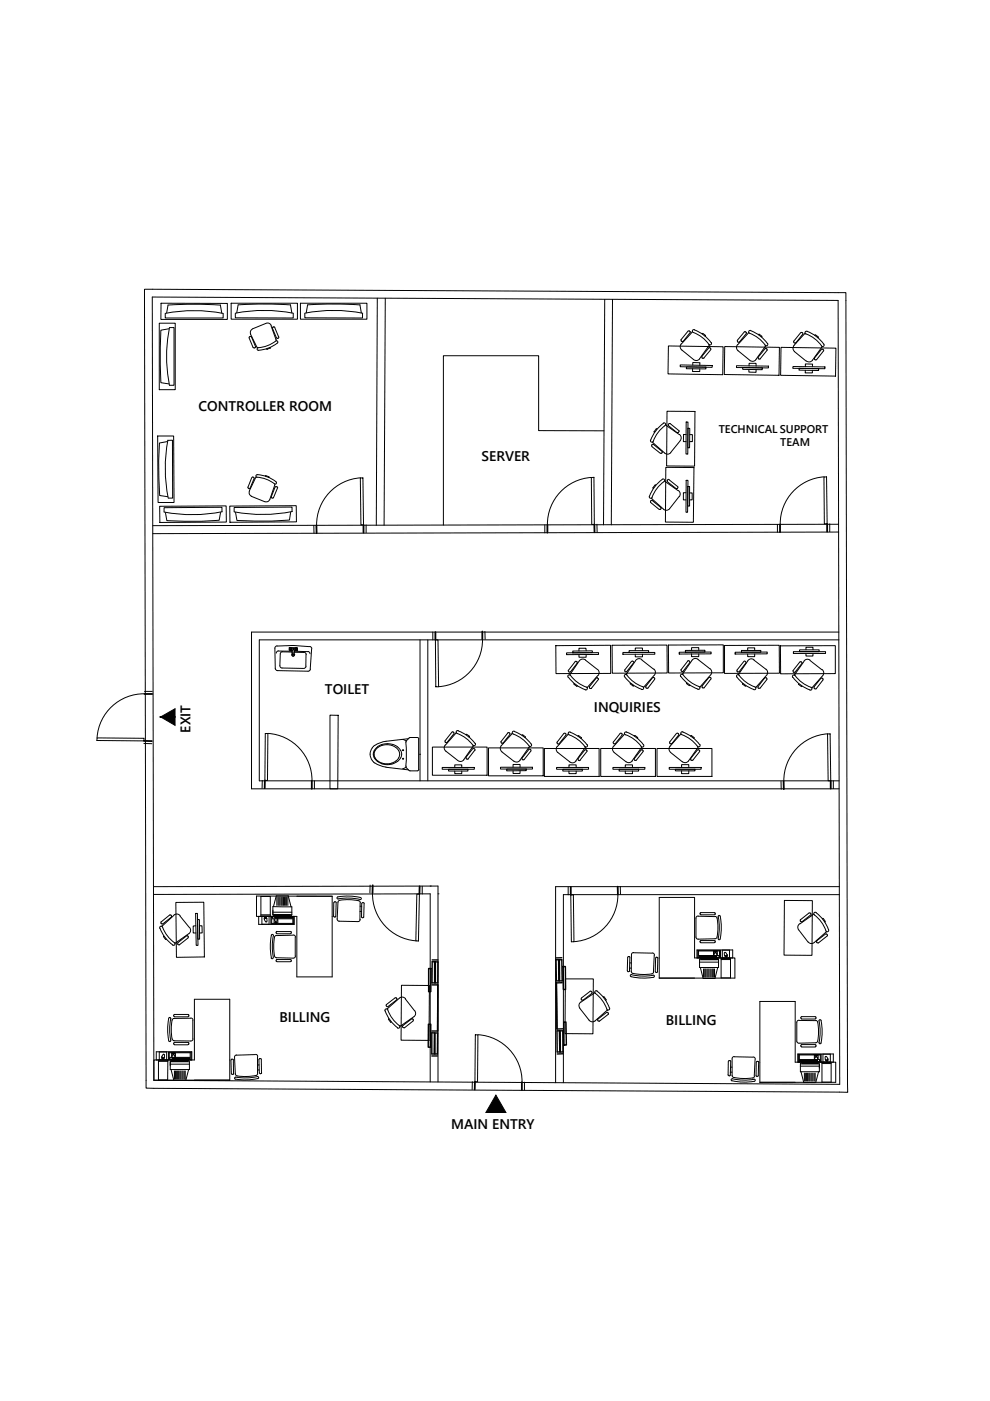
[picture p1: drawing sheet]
<svg xmlns="http://www.w3.org/2000/svg" width="210mm" height="297mm" viewBox="0 0 210 297" stroke-linecap="round" stroke-linejoin="round" font-family="sans-serif">
<defs><g id="words">
<g font-size="3">
<text x="42.1" y="87.1">CONTROLLER ROOM</text>
<text x="102.1" y="97.8">SERVER</text>
<text x="68.9" y="147.1">TOILET</text>
<text x="40.4" y="155.3" transform="rotate(-90 40.4 155.3)">EXIT</text>
<text x="125.9" y="150.9">INQUIRIES</text>
<text x="59.3" y="216.6">BILLING</text>
<text x="141.2" y="217.4">BILLING</text>
<text x="95.7" y="239.5">MAIN ENTRY</text>
</g>
<g font-size="2.4">
<text x="152.4" y="91.8">TECHNICAL SUPPORT</text>
<text x="165.4" y="94.6">TEAM</text>
</g>
</g></defs>
<!-- layer: 0 -->
<g fill="none" stroke="#000" stroke-width=".21">
<path d="M30.6 61.3l148.8 .7 .3 169.6-148.7-.9zM32.3 63l145.4 .7 .3 166.2-145.4-.8zM80 63.2l-.2 48.2M81.7 63.2l-.3 48.2M128.2 63.5l-.2 47.8M129.9 63.5l-.3 47.8M66.5 111.4l.1 1.7M77.6 111.3v1.6M115.5 111.3v1.7M126.6 111.2v1.6M164.8 111.2v1.6M175.9 111.1v1.6"/>
<path d="M177.8 111.2l-145.4 .2M177.8 112.8l-145.4 .3M89.1 135.7v29.9M90.7 135.7v29.9M91.8 134v1.7M102.8 133.9l.1 1.6M177.9 134h-124.6v33.2h124.6M177.9 135.7h-122.9v29.9h122.9M30.5 157.6l1.7 .1M30.6 146.6h1.7M70 151.6h1.7l-.1 15.6h-1.6zM55.6 165.5v1.6"/>
<path d="M66.7 165.6v1.6M165.6 165.7v1.6M176.7 165.6v1.6M32.5 188l60.4-.1v41.5M32.5 189.6l58.7-.1v39.9M78.5 187.6l-.1 1.7M89.5 187.9v1.7M91.2 187.9h.1M92.9 189.5h.1M120.5 188.1v1.6M131.5 187.9l.1 1.7M178 188h-60.2v41.6"/>
<path d="M178 189.7h-58.5v39.9M100.1 229.3v1.7M111.2 229.4v1.7"/>
</g>
<!-- layer: WALL_04C -->
<g fill="none" stroke="#000" stroke-width=".38">
<path d="M67.1 111.4v1.7M77.1 111.3v1.6M116.1 111.3v1.6M126 111.2l.1 1.6M165.4 111.2v1.6M175.4 111.1v1.6M92.3 134v1.7M102.3 133.9v1.6M30.5 157.1h1.7M30.6 147.1h1.7M56.2 165.5l-.1 1.6M66.1 165.6v1.6"/>
<path d="M166.1 165.7l.1 1.6M176.1 165.6v1.6M79 187.7v1.6M89 187.9l-.1 1.7M121 188.1v1.6M131 188v1.6M100.7 229.3v1.7M110.6 229.4v1.7"/>
</g>
<!-- layer: DOOR_005 -->
<path d="M76.4 101.3a10 10 0 0 0-9.3 10.1M125.4 101.2a10 10 0 0 0-9.3 10.1M174.7 101.1a10 10 0 0 0-9.3 10.1M102.3 135.5a10 10 0 0 1-9.3 10.1M30.6 147.1a10 10 0 0 0-10 9.3M56.8 155.5a10 10 0 0 1 9.4 10.1M175.5 155.6a10 10 0 0 0-9.3 10M79 189.3a10 10 0 0 0 9.2 10.2M131 189.6a10 10 0 0 1-9.3 10.1M101.4 219.4a10 10 0 0 1 9.3 10" fill="none" stroke="#000" stroke-width=".21"/>
<!-- layer: DOOR_02 -->
<path d="M76.4 101.3h.5l.2 10h-.6zM125.4 101.2h.5l.1 10h-.5zM174.7 101.1h.5l.2 10h-.6zM92.3 135.7h.6l.1 9.9h-.6zM20.6 156.4l10 .1-.1 .6-9.9-.1zM56.2 155.5h.6l-.1 10h-.5zM175.5 155.6h.5l.1 10h-.5zM88.4 189.6h.5l-.2 9.9h-.5zM121 189.7h.6l.1 10h-.6zM100.8 219.4h.5l-.1 9.9h-.5z" fill="none" stroke="#000" stroke-width=".21"/>
<!-- layer: window -->
<g fill="none" stroke="#000" stroke-width=".3">
<path d="M90.8 217.2h.5v4.8h-.5zM90.9 205.3h.5l-.1 5h-.4zM91.6 219h1.2l-.1 4.5h-1.1zM91.6 208.8h1.2v9.8h-1.2M91.6 203.9h1.3l-.1 4.5h-1.2zM91.6 203.5h1.3M92.1 219v4.5M92.1 203.9v4.5M92.2 219v4.5M92.3 203.9v4.5M117.9 203.5h1.2l.1 4.5h-1.2zM118.1 218.6h1.2l.1 4.4h-1.3z"/>
<path d="M118.4 203.5l.1 4.5M118.6 203.5v4.5M118.6 218.6l.1 4.4M118.8 218.6v4.4M119.1 203.1h-1.2M119.2 208.4h-1.2l.1 9.8 1.2-.1M119.4 204.9h.5v4.9h-.4zM119.5 216.7h.5l.1 4.9h-.5zM91.6 223.9h1.1M119.4 223.4l-1.3 .1"/>
</g>
<!-- layer: fixture -->
<g fill="none" stroke="#000" stroke-width=".21">
<path d="M33.8 68.5h3.4v14.1h-3.4zM34.1 64.3h14.1v3.4h-14.1zM35.1 66.4a31.1 31.1 0 0 1 12.2 .1v.9h-12.3v-1M35.8 69.7l-1.7 .3-.1 3.7 .1 7.4 1.7 .3M35.9 69.5h1v12.2h-1a30.7 30.7 0 0 1 0-12.2zM46.7 64.7l.3 1.7M46.8 64.7l-5.1-.2-6.1 .2-.3 1.6M49 64.3h14.1v3.4h-14.1zM49.9 66.4v1h12.3v-1M49.9 66.4a32 32 0 0 1 12.3 0M52.8 71.7l.9 2M53.1 71.4l-.3 .2"/>
<path d="M53.1 71.3l.3 .1M53.1 70.9l1.4 2.8M53.3 71.4l.9 2.1M53.6 69.7l-.5 .5 .1 .7M53.7 73.7h.3M54.2 73.5l-.1 .2M54.6 73.6v.2M54.8 74.3a7 7 0 0 0 4.1-1.7v-.2l-.3-.1a7.9 7.9 0 0 1-4 1.5l-.1 .2 .3 .3M56.4 68.6l-2.8 1.1M56.4 68.5l.7 .1 .4 .4M57.3 73.7h.1M57.3 73.8l-.6 .3-.2-.2"/>
<path d="M57.5 69.1l1 2.9M57.8 69.6l.8 2.1M57.9 69.3l-.1 .3M58 69.3l.3 .1M58 69.3l-.1 .1M58.2 69.4l.9 2-.1 .3M58.5 72l.1 .2M58.6 71.6l.4 .1M61.6 64.6l.3 1.7M61.6 64.6l-5-.1-6.1 .1-.3 1.7M63.7 64.3h14.1v3.4h-14.1zM64.6 66.4v1h12.3v-1"/>
<path d="M64.7 66.4a32 32 0 0 1 12.2 0M65.2 64.6l-.3 1.7M65.2 64.6l6.1-.1 5 .1M76.3 64.6l.3 1.7M141.7 73.3l11.6 .2-.1 5.9-11.6-.1zM144.2 77.4l6.8 .1v.4l-6.8-.1zM144.4 72l.2 .4M144.5 72.9l-.3 .4 .2 .7 2.6 2.2 .7 .2 .7-.3M145.5 77.8h4.2v.4h-4.2zM145.9 70.2l-1.5 1.8M146.2 70.2l.1 .3M146.2 70.2h-.3"/>
<path d="M146.3 70.6l-1.4 1.7-.3 .1M146.8 70.3l-2.3 2.6M146.8 78.2v.6h1.6v-.6M146.9 77.4v-.5h1.5v.6M147.2 69.9l1.8 1 1 .8 .8 1M147.3 69.9a.32 .32 0 0 0-.5 .2 .32 .32 0 0 0 .2 .4l2.1 1.2 1.2 1.3M148.8 75.9l.2 .1M148.8 75.6l.1 .2M148.9 70.7v.1M149 70.7h-.1M149 70.7l.6 .5M149.3 75.9h-.3"/>
<path d="M149.5 71.2v.1M150.3 73.3l-2 2.8M150.4 73.1l-.1 .3M150.5 73.8l.2 .3M150.5 73.7l-.2 .1-1.5 1.8M150.7 74.2l-1.5 1.7M150.8 72.6a.32 .32 0 0 1-.1 .5 .32 .32 0 0 1-.4-.1M153.7 73.5l11.6 .1-.1 6-11.6-.2zM156.2 77.5l6.7 .1v.4l-6.7-.1zM156.4 72.5h.1M156.4 72.1v.3M156.4 73.1l-.2 .4 .1 .7 2.7 2.2 .7 .2 .6-.4"/>
<path d="M156.8 72.5h-.3M157.5 77.9l4.1 .1v.4l-4.1-.1zM158.2 70.5l-.4-.1-1.5 1.8M158.2 70.4v.3l-1.5 1.8M158.7 70.6l-2.3 2.5M158.8 70.5l-.2 .1M158.8 78.3v.6h1.5v-.6M158.8 77.6v-.6h1.5v.6M159.2 70.1l1.7 .9 1 .9 .8 1M159.2 70.1a.32 .32 0 0 0-.4 .1 .32 .32 0 0 0 .1 .5l2.1 1.2 1.3 1.3M160.8 76l.1 .1M160.8 75.7v.3"/>
<path d="M160.8 71l.1-.1 .3 .1 .3 .3-.1 .1M161.2 76.1h-.3M162.2 73.5l-1.9 2.7M162.4 73.3l-.2 .2M162.6 74l-.4-.1-1.5 1.9M162.6 74v.3l-1.5 1.8M162.7 72.8a.32 .32 0 0 1 0 .4 .32 .32 0 0 1-.5 0M165.6 73.6l11.6 .2v5.9l-11.7-.1zM168.1 77.7l6.8 .1v.4l-6.8-.1zM168.3 72.6l.4 .1M168.3 72.3v.3M169.4 78.1l4.2 .1v.4l-4.2-.1z"/>
<path d="M169.7 70.6l-1.4 1.7M169.8 70.5l.4 .1M170.2 70.9l-1.5 1.8M170.2 70.6v.3M170.6 70.8l-2.2 2.4-.3 .7 .4 .6 2.4 2.1M170.7 70.7l-.1 .1M170.8 77.8v-.6h1.5l-.1 .6M170.8 78.5l-.1 .6h1.5v-.6M171.1 70.2l1.7 .9 1 .9 .9 1M171.1 70.3a.3 .3 0 0 0-.4 .1 .3 .3 0 0 0 .2 .4 7.2 7.2 0 0 1 3.4 2.6 .32 .32 0 0 0 .4 0 .32 .32 0 0 0 0-.4M172.3 76.4l-.6 .3-.7-.2M172.7 76.2l.1 .1"/>
<path d="M172.7 75.9v.3M172.8 71.1h-.1M172.9 71h-.1M172.9 71l.6 .5-.1 .1M173.1 76.2l-.2 .1M174.1 74.1l-1.4 1.8M174.2 74.1l.4 .1M174.3 73.4l-2.1 3M174.6 74.5l-1.5 1.8M174.6 74.2v.2M33.4 92.4h3.4l.1 14.1h-3.4zM35.5 93.6l-1.7 .3-.2 3.7 .3 7.5 1.6 .2"/>
<path d="M35.6 93.3a31.9 31.9 0 0 0 .1 12.3h.9v-12.3l-1 .1M128 91.3h-13.8v-15.9h-20.2v35.9M138.2 94.4v.2M138.2 94.7l1.9 1.4h.2M138.2 94.3v.1M138.3 94.2h.2l1.9 1.5-.1 .4M138.3 93.7l2.6 2.3M138.7 91.5l.1 .2M139.1 90.9l.2 .1M139.1 91l-.4 .5M140.6 89.7a.32 .32 0 0 1 .5 .1 .32 .32 0 0 1-.1 .4M140.7 89.7l-1.5 1.4-.7 1.1-.5 1.1"/>
<path d="M141 90.2a7.5 7.5 0 0 0-2.6 3.5 .32 .32 0 0 1-.4 0 .32 .32 0 0 1-.1-.4M141.1 90.1l3.1 2.2 .2 .7-.2 .4M141.2 99.1h5.9l-.1 11.6h-5.9zM141.4 87.2h5.9v11.6h-6zM141.7 90v.2l1.8 1.5M141.8 89.9l-.1 .1M141.8 89.8h.3l1.8 1.5M142.2 96l-.6 .3-.7-.2M143.8 91.7h-.2M143.9 91.6l-.1 .1M143.9 91.3l.1 .2M144.2 93.5l-2 2.5"/>
<path d="M145.5 92.1h-.6v1.5h.6M145.5 89.5h.4l-.1 6.8h-.4zM145.9 90.8h.3v4.1h-.4zM146.2 92.1h.6v1.5h-.6M33.9 107.3h14l.1 3.4-14.1 .1zM34.8 108.6a32.8 32.8 0 0 0 12.3-.1v-.9h-12.3v1M46.8 108.7l-.3 1.6-3.7 .2-7.4-.1-.3-1.7M48.7 107.3l14.1-.1 .1 3.4-14.1 .1zM52.6 103.3l.1 .2M52.9 104.1v.6l.4 .5M53.1 103.5h-.5M53.3 105.2l2.8 1.2"/>
<path d="M53.4 101.3l-.8 2M53.6 101.2h.1M53.7 101.1l-.3 .1M53.8 101.2l.1 .3M53.9 101.5l-.9 2M54.2 101.2l-1.3 2.9M54.3 101.1v.2M54.5 100.6a6.7 6.7 0 0 1 4.1 1.7v.2l-.4 .1M54.6 100.7l-.3 .1v.2a9.4 9.4 0 0 1 3.9 1.6M56.4 100.9l.6 .2M56.4 100.9l-.2 .1M57 101.1v.1"/>
<path d="M57.2 105.9l-.4 .4-.7 .1M57.6 105.6h.1M58 105.5l-.2 .1M58.3 102.6l-1.1 3.3M58.3 103.3l-.8 2 .1 .3M58.6 103.2h.1M58.6 103.2l-.3 .1M58.8 103.2l.1 .3-.9 2M61.6 108.6l-.2 1.7-3.8 .2-7.4-.2-.3-1.6M61.9 108.5v-1l-12.3 .1v.9M61.9 108.4a32 32 0 0 1-12.2 .1M137.9 106.3l.4-.2 1.8 1.5"/>
<path d="M137.9 106.3l.1 .2 1.8 1.5M138.1 105.6l.1 .1M138.2 105.7l2.5 2.2M138.3 105.4a7.5 7.5 0 0 1 2.6-3.4 .32 .32 0 0 0-.1-.4 .32 .32 0 0 0-.4 0 6.9 6.9 0 0 0-2.7 3.9 .32 .32 0 0 0 .6-.1M138.5 103.5v.1M139 102.9h-.1l-.4 .6M140.1 107.6l.1 .2M140.2 107.9l-.4 .1M140.9 102l.2 .1M141.1 102.1l2.7 1.9M141.5 101.8v.3M141.5 102.1l1.8 1.5"/>
<path d="M141.5 101.8v.1M141.8 101.7l1.9 1.5M141.9 101.7h-.3M142 107.8l-.7 .4-.6-.2M143.6 103.5l-.2 .1M143.7 103.2v.2M143.7 103.4l-.1 .2M143.8 104l.4 .6-.2 .7M144 105.3l-2 2.6M145.4 104.5h-.5v1.5h.5M145.5 101.8h.4l-.1 6.8h-.4zM145.8 103.2h.4v4.1h-.4z"/>
<path d="M146.2 104.5h.6v1.5h-.6M58.7 137l3.5-.2 3.4 .3M58.7 136.9l-.2 .1-.2 .4 .1 4.3M59.1 138l-.3 .1-.2 .4M59.1 138l2.8 .1M61.3 137.7v.2h.4M61.3 137.3l1.7 .1v.1M61.4 137.4v.3M61.4 137.4l-.1 .1M61.4 137.8l-.1 .1M61.5 137.4h.2M61.5 137.8h1.1"/>
<path d="M61.8 137.4h.8M61.8 137.8l.2 .2-.3-.2M61.8 137.5v.2M61.9 138l.1 .8-.1-.6M62 138.2h-2.1l-.4 .2-.2 2.7M62 138.7l-.1 .2 .2 .2 .2-.1v-.3M62 138.6l-.1 .3 .2 .2 .3-.1-.1-.4M62 138.8h.3M62.3 138.8h.1M62.3 138.3h2.1M62.4 138.2l-.1 .6M62.4 138.1l2.9 .1"/>
<path d="M62.6 137.5v.2M62.6 137.9l-.2 .1-.1 .8M62.6 137.8l-.2 .2M62.6 137.9h.4M62.7 137.4h.2M62.7 137.8h.3M62.9 137.4l.1 .1M63 137.5v.2M64.4 138.3l.5 .2v.3M64.9 138.8l-.1 2.5M65.3 138.1l.4 .3v.2M65.7 137.1h.2l.2 .5"/>
<path d="M66.1 137.6l-.3 4.3M117.8 136.9l11.6-.1 .1 6h-11.6zM120.1 138.4h6.8v.4h-6.8zM121.4 138h4.2v.4h-4.2zM122.8 138.8v.5h1.5v-.5M124.1 139.9l2.5 2M124.1 139.9l-.7-.2-.6 .4M124.3 138l-.1-.6h-1.4v.6M129.8 136.8h11.6l.1 5.9h-11.7zM132.1 138.3h6.7v.4h-6.7zM133.4 138h4.1v.3h-4.1zM134.7 138.7v.6h1.5v-.6"/>
<path d="M134.7 138v-.6h1.5v.6M136 139.9l2.6 2M136.1 139.8l-.5-.1-.7 .2-2.2 3.1M141.7 136.8l11.7-.1v5.9l-11.6 .1zM144 138.3l6.8-.1v.4l-6.8 .1zM145.3 137.9h4.2v.3l-4.2 .1zM146.6 138.6v.6h1.6v-.6M148 139.8l2.7 2.2 .2 .4-.2 .7M148 139.8l-.7-.2-.6 .4M148.2 137.9v-.6h-1.6v.6M153.6 136.8h11.6l.1 5.9-11.7 .1zM155.9 138.3l6.8-.1v.4l-6.8 .1z"/>
<path d="M157.2 137.9h4.1v.4h-4.1zM158.5 138.7v.5h1.5v-.5M158.5 137.9v-.5h1.5v.5M159.8 139.9l2.6 2M159.9 139.9l-.5-.2-.7 .2-2.1 3.2M165.5 136.9h11.6v5.9l-11.6 .1zM168.2 138.2h6.8v.3h-6.8zM169.5 137.8h4.2v.4h-4.2zM170.9 138.5v.6h1.5v-.6M170.9 137.8v-.6h1.5v.6M171.8 140l-.7-.2-.6 .4M58.4 141.7l.2 .4 .2 .1 6.5 .1h.3l.2-.4"/>
<path d="M59.3 141.1l.2 .4 .3 .1 4.5 .1M64.9 141.2l-.3 .5h-.2M79 158.5a2.37 2.37 0 0 0 1.4 3.7l1.4 .4M79.4 158l-.5 .5M80.1 158.5a1.69 1.69 0 0 0 0 2.8M80.9 157.9a3.4 3.4 0 0 1 4 1.2M81 157.9a2 2 0 0 0-1.7 1.3 2 2 0 0 0 .5 2.1l1.2 .6M83.1 158.1l.8 .4M83.1 158.1a3.4 3.4 0 0 0-3 .4M84 158.5a1.69 1.69 0 0 1 0 2.8M85 159.1l.2 .8-.2 .8M85.4 156.8l.7 .3"/>
<path d="M86 157.4l.2 2.1-.2 2.9M86.2 157.1l-.1 .3M86.6 156.6l-5.3 .7-1.8 .7M86.9 156.4h1.6l.3 .3v6.4M87 156.4l-.9 .7M89 159.9h.1M91.7 158.4h11.6v6h-11.6zM94.4 157.1l.1 .4M94.4 157.9l-.2 .7 .3 .7M94.5 159.2l2.8 2.2h.7l.4-.3M94.8 157.4h-.3M95.8 155.3l-1.5 1.8"/>
<path d="M96 155.2l.2 .1M96.1 155.2h-.3M96.2 155.6l-1.4 1.8M96.2 155.3l.1 .3M96.8 155.3l-2.4 2.7M96.9 155.5l2.1 1.2 1.3 1.3M97.1 154.9l1.8 .9 1 .9 .8 .9M97.2 154.9a.32 .32 0 0 0-.5 .2 .32 .32 0 0 0 .2 .4M98.9 155.7l-.1 .1M98.9 155.7l.6 .4M99.5 156.2l-.1 .1M99.5 156.1v.1"/>
<path d="M100.2 158.3l-1.9 2.8M100.2 158.7l-1.4 1.9M100.4 158.1l-.1 .2M100.5 158.7l.1 .1M100.5 158.7h-.2M100.7 159.1l-1.5 1.8M100.7 158.8v.3M100.8 157.6a.32 .32 0 0 1-.1 .4 .32 .32 0 0 1-.5 0M103.6 158.6h11.6v5.9h-11.6zM106.3 157.5l.1 .1M106.3 158.1l-.2 .4 .1 .7 2.8 2.2M107.7 155.4l-1.5 1.8 .1 .3"/>
<path d="M107.9 155.3l.2 .2M107.9 155.3l-.2 .1M108.1 155.4v.3M108.1 155.7l-1.4 1.8-.3 .1M108.5 155.6l-2.2 2.5M108.6 155.5l-.1 .1M109 155.1l1.8 .9 1 .8 .8 1M109.1 155a.32 .32 0 0 0-.5 .2 .32 .32 0 0 0 .2 .4 7.4 7.4 0 0 1 3.5 2.6 .32 .32 0 0 0 .4-.1 .32 .32 0 0 0-.1-.3M110.7 155.9l.1-.1 .6 .4M111.4 156.4h-.1M111.4 156.3h.1M112.1 158.5l-1.9 2.7"/>
<path d="M112.3 158.2l-.1 .3M115.4 158.7h11.6v5.9h-11.6zM118.1 157.3l.1 .3M118.1 157.6l.2 .1M118.2 158.2l-.3 .5 .2 .7 2.7 2.1M118.6 157.7h-.3M119.5 155.5l-1.4 1.9M119.8 155.5l.2 .4M119.8 155.5h-.2M120 155.9l-1.5 1.8M120.4 155.8l-2.2 2.5M120.5 143.6a.32 .32 0 0 1 0-.5 .32 .32 0 0 1 .5 .1 7.6 7.6 0 0 0 3.5 2.6 .32 .32 0 0 1 0 .4 .32 .32 0 0 1-.4 .1"/>
<path d="M120.5 143.5l1.3 1.5 1.1 .7 1.2 .5M120.5 142.1l.2 .4M120.5 155.6l-.1 .1M120.9 155.2l1.7 .9 1 .9 .9 .9M120.9 155.2a.32 .32 0 0 0-.4 .2 .32 .32 0 0 0 .2 .4l2.1 1.2 1.2 1.3M120.9 142.9l-.1 .2M120.9 142.4l-.2 .1M121.7 145.1l.7 .4M121.7 144.9v.1M122.2 140.2l.1 .2M122.2 140.2l-.3 .1-1.4 1.8M122.3 140.3l.1 .3"/>
<path d="M122.4 140.6l-1.5 1.9M122.4 145.4l-.1 .1M122.6 156l-.1 .1M122.6 156l.7 .4M122.8 140.2l-1.9 2.7M123.3 156.5l-.1 .1M123.3 156.4v.1M124 158.6l-1.9 2.8M124 159l-1.5 1.9M124 159l.4 .1M124.2 158.4l-.2 .2M124.4 159.4l-1.4 1.8"/>
<path d="M124.4 159.1v.2M124.5 157.9a.32 .32 0 0 1-.1 .4 .32 .32 0 0 1-.4 0M124.6 145.7l-.1 .1M125 145.6v.3M125 145.9h.4M126.4 143.8l-1.4 1.8M126.6 143.7l.2 .1M126.7 141.9l.3 .6-.2 .7M126.7 143.7h-.3M126.7 143.2l-2.2 2.5M126.8 143.8l.1 .3-1.5 1.9M127.4 158.7h11.6v5.9h-11.6z"/>
<path d="M130.1 157.6l.1 .1M130.1 158.2l-.2 .7 .3 .6M130.2 159.5l2.8 2.1h.7l.4-.3M130.5 157.6l-.3 .1M131.9 155.6l-.3-.2-.1 .1-1.5 1.8 .1 .3M131.9 155.6v.2l-1.4 1.9M132.3 155.8l-2.2 2.4M132.4 155.6l-.1 .1M132.4 143.5l1.4 1.4 1.1 .7 1.2 .6M132.5 142.4h.1M132.8 155.2a6.5 6.5 0 0 1 3.7 3 .32 .32 0 0 1-.6 .1M132.9 155.2a.3 .3 0 0 0-.5 .2 .3 .3 0 0 0 .2 .4l2.1 1.1 1.2 1.4"/>
<path d="M132.9 143.1a7.6 7.6 0 0 0 3.5 2.6 .32 .32 0 0 1 0 .4 .32 .32 0 0 1-.4 .1M132.9 142.4h-.3M132.9 143.1a.32 .32 0 0 0-.4 0 .32 .32 0 0 0-.1 .4M133.7 144.9l.5 .5M133.9 140.2l-1.4 1.8v.3M134.2 140.2l.1 .1M134.2 140.2h-.3M134.3 145.4h-.1M134.3 140.6l-1.4 1.8M134.3 140.3l.1 .2M134.4 145.4h-.1M134.5 156v.1"/>
<path d="M134.5 156l.7 .4M135.2 156.4v.1M135.2 156.5h-.1M135.9 158.6l-1.9 2.7M136.1 158.4l-.1 .2M136.3 159.1l-.4-.1-1.4 1.9M136.3 159.1v.2M136.3 159.4l-1.4 1.8M136.5 145.6l-.1 .2M136.9 145.5l.1 .3M136.9 145.8l.5 .1M138.3 143.7l-1.4 1.8"/>
<path d="M138.6 141.8l.4 .7-.1 .4-2.4 2.8M138.6 143.7l.2 .1M138.6 143.7h-.2M138.8 143.7v.3M138.8 144l-1.4 1.9M139.3 158.7h11.6v5.9h-11.6zM142 157.3l1.5-1.8 .3 .1 .1 .2-1.5 1.9M142 157.3v.3M142 157.6l.1 .1M142.1 158.2l-.3 .7 .4 .6M142.4 157.6l-.2 .1M144.3 155.7l-2.2 2.5"/>
<path d="M144.4 143.4l1.3 1.4 1.1 .8 1.2 .5M144.4 155.6l-.1 .1M144.4 142l.1 .2M144.4 142.3l.2 .1M144.5 155.8l2.1 1.1 1.3 1.4M144.7 155.2l1.8 .9 1 .8 .9 1M144.8 155.2a.32 .32 0 0 0-.4 .1 .32 .32 0 0 0 .2 .5M144.8 142.7l-.1 .3M144.8 143.1a7.6 7.6 0 0 0 3.5 2.5 .32 .32 0 0 1 0 .4 .32 .32 0 0 1-.3 .1M144.8 143.1a.32 .32 0 0 0-.4-.1 .32 .32 0 0 0-.1 .5M144.9 142.3l-.3 .1M145.6 144.9h.1"/>
<path d="M145.6 145l.6 .4M146.2 140.2l-.4-.1-1.4 1.9M146.2 140.2v.3M146.2 145.3h-.1M146.2 140.5l-1.4 1.9M146.3 145.3l-.1 .1M146.5 156l-.1 .1M146.6 155.9l.6 .5-.1 .1M146.6 156h-.1M146.7 140l-1.9 2.8M147.9 159l-1.5 1.9M147.9 159l.4 .1"/>
<path d="M148 158.4l-2 2.9-.6 .4-.7-.2-2.5-2M148.3 159.1v.2M148.3 159.4l-1.4 1.8M148.4 157.8a.32 .32 0 0 1-.1 .5 .32 .32 0 0 1-.4-.1M148.9 145.5l.1 .4M150.3 143.7l-1.5 1.8M150.3 143.7h.4v.3M150.7 143.1l-2.3 2.6M150.7 144l-1.4 1.8h-.3M156.2 143.5l1.4 1.4 1.1 .8 1.1 .5M156.3 142.4l.1 .1M156.7 143.2l1.2 1.3 2.1 1.1"/>
<path d="M156.7 143.2a.32 .32 0 0 0-.4-.1 .32 .32 0 0 0-.1 .5M157.5 144.9l-.1 .1 .7 .4M157.7 140.3l-1.4 1.8v.3M158 140.2l.1 .4M158 140.2h-.3M158.1 140.6l-1.4 1.8h-.3M158.1 145.4h.1M160 145.6a.32 .32 0 0 1 .2 .5 .32 .32 0 0 1-.4 .1M160.3 145.7l-.1 .1M160.7 145.9h.5M160.8 145.8l-.1-.2 1.5-1.9 .4 .1v.3l-1.5 1.8M162.4 141.9l.4 .6-.3 .7"/>
<path d="M162.5 143.2l-2.2 2.5M168.1 143.6l1.4 1.4 1 .7 1.2 .6M168.2 142.2v.2M168.2 142.5l.1 .1M168.5 142.9l-.1 .3M168.6 143.2a7.6 7.6 0 0 0 3.5 2.6 .32 .32 0 0 1 0 .4 .32 .32 0 0 1-.4 .1M168.6 143.3a.32 .32 0 0 0-.5-.1 .32 .32 0 0 0 0 .4M168.6 142.5h-.3M169.3 145.1l.6 .4h.1M169.6 140.4l-1.5 1.8M169.8 140.3l.2 .1M169.9 140.3l-.3 .1"/>
<path d="M170 145.5l-.1 .1M170 140.7l-1.4 1.8M170 140.4v.3M170.5 140.2l-1.9 2.7M171.7 140l2.6 2M172.6 145.6l.1 .4M174 143.8l-1.4 1.9M174.1 143.8l.3 .1M174.3 142l.3 .6-.2 .7M174.4 143.3l-2.3 2.6M174.5 143.9v.2M174.5 144.2l-1.5 1.8h-.2"/>
<path d="M80.1 161.4a3.4 3.4 0 0 0 3 .4M80.9 161.9a4.1 4.1 0 0 0 2.4 0M81.8 162.7l4.8 .5M83.9 161.4l-.8 .4M84.9 160.7a2.63 2.63 0 0 1-1.6 1.2M86.1 162.6l-.7 .4M86.1 162.4l.1 .3M86.1 162.8l.6 .6M86.7 163.3l.3 .1M88.8 163.1l-.3 .3h-1.6M93.8 162.7h6.8v.4h-6.8zM95.1 163.1h4.1v.4h-4.1z"/>
<path d="M96.4 162.7v-.5h1.5v.5M96.4 163.5v.5h1.5v-.5M98.8 160.5l.1 .3M98.8 160.9h.2M99.3 160.9h-.3M106.1 162.7h6.8v.4h-6.8zM107.4 163.1h4.2v.3h-4.2zM108.8 162.7v-.6h1.5v.6M110.3 163.4v.6h-1.5v-.6M110.3 161.2l-.6 .4-.7-.2M111.1 161h-.4v-.3l1.4-1.8h.3l.2 .3-1.5 1.9M118 162.7h6.8v.4h-6.8z"/>
<path d="M119.3 163.1h4.2v.4h-4.2zM120.6 162.7v-.5h1.6v.5M120.6 163.5v.5h1.6v-.5M122.1 161.4l-.6 .3-.7-.2M122.6 160.8v.3M122.6 161.1l.1 .1M123 161.2h-.3M129.9 162.7h6.8v.4h-6.8zM131.3 163.1h4.1v.4h-4.1zM132.6 162.7v-.5h1.5v.5M132.6 163.5v.5h1.5v-.5M134.5 160.8v.3"/>
<path d="M134.5 161.1l.1 .1M134.9 161.2h-.3M141.9 162.7h6.8v.4h-6.8zM143.2 163.1h4.1v.3h-4.1zM144.5 162.7v-.6h1.5v.6M144.5 163.4v.6h1.5v-.6M146.5 160.8v.3M146.5 161.1l.1 .1M146.9 161.2h-.3M33.9 196.8l.9 1.7 .8 1 1 .9M34.1 195.7l.4 .2M34.2 195.4l-.1 .3"/>
<path d="M34.4 196.3l-.1 .1M34.5 196.6l.8 1.6 1.7 1.7M34.5 196.6a.32 .32 0 0 0-.5-.2 .32 .32 0 0 0-.1 .4M34.7 198.6l.5 .6M34.7 198.5v.1M36.2 194l.1 .4M36.3 194h-.3l-1.9 1.5M36.3 194.5l-1.8 1.4M36.9 194.1l-2.5 2.2M36.9 194l.6-.2 .7 .3M37 199.8a.32 .32 0 0 1 .1 .5 .32 .32 0 0 1-.5 .1M37.3 191.3h5.9l.1 11.6-5.9 .1z"/>
<path d="M37.3 199.9l-.2 .1M37.7 199.9v.3M38.1 194.2l2.1 2.5M39.5 198.4l-1.8 1.5M39.6 198.4h.2M39.8 198.4l.1 .4M39.9 198.9l-1.8 1.4h-.3M40 198l-2.7 1.9M40.2 196.7l.2 .7-.4 .6M41.5 193.7h.4l.1 6.7h-.4zM41.5 196.3h-.5v1.5h.6M41.9 195h.4v4.1h-.4z"/>
<path d="M42.3 196.3h.5l.1 1.5h-.6M54.4 190h16v17.1h-7.5v-12.8h-8.5zM54.8 194.3h7.6v1.7h-7.6zM55.3 190.1h2v4.1h-2zM55.3 194h2M55.5 194.3v1.6h1.6v-1.6M56.2 194.5v.2v-.2M56.5 194.7l-.2-.2-.3 .2 .1 .2 .4-.2M56.6 194.8l-.4-.4-.1 .5M56.6 194.8l-.1 .7h-.2l-.3-.6M57.4 194.3v1.6h4.9v-1.6M57.4 194.4h4.9"/>
<path d="M57.5 198.3l.3-.2 .2 .3M57.5 198.3l-.2 2 .2 2.7M57.6 194.8h.5v1h-.5zM57.6 194.5l.2 .2zM57.9 193v1.2h3.9l.1-.3v-1.6l-4-.1v1.7h4M57.9 193.4h4M58 198.4l-.3 1.9 .3 2.7M58 192.2l.6-2.3h2.5l.6 2.4M58.2 194h3.3v.1h-3.3zM58.2 194.8h.6v.5h-.6zM58.2 194.5h.6v.2h-.6zM58.3 195.6h.4v.2h-.4z"/>
<path d="M58.4 195.6v.2M58.4 195.4l.2 .2zM58.5 197.6v.2M58.6 195.6v.2M58.6 197.8l.1 .1M58.6 198.3l-.2 .1a5 5 0 0 0-.3 3.1l.1 1.2M58.7 198h2.9M58.7 197.5h2.9M58.7 190.2v1.8M58.7 197.5l-.1 .1M58.9 194.5h3.1v.2h-3.1zM58.9 194.8h3.2v1h-3.2z"/>
<path d="M59 190.2v1.8M59.2 190.2v1.8M59.4 190.2v1.8M59.6 190.2v1.8M59.8 190.2v1.8M60.1 190.2v1.8M60.3 190.2v1.8M60.6 190.2v1.8M60.8 190.2v1.8M61 190.2v1.8M61.6 197.5l.1 .1M61.7 197.8l-.1 .1"/>
<path d="M61.8 197.6v.2M62.1 198.3l-3.5 .1M62.2 198.2l.3 .2 .1 .3M62.6 198.7v4M62.9 190h7.5M70.7 194.2l.2 .2M70.8 191.4l-.1 2.9M70.9 191.2h.2M70.9 191.2l-.1 .1M71.1 191.2l.2 .2-.1 2.9M71.2 194.3l-.3 .1M71.5 194.8l.2-3.7a5.1 5.1 0 0 1 3.2-.3 1.66 1.66 0 0 1 1.5 .4l-.1 3.8"/>
<path d="M71.5 194.8l.1 .4 .3 .1M76.3 193.2h.4M76.4 194.9l-.2 .4-.3 .1-4-.1M76.4 192.1h.3M76.4 190.3a10.6 10.6 0 0 0-4.9-.1v.4h.2M76.4 190.3l.2 .3-.1 .1a12.6 12.6 0 0 0-4.8-.1M76.7 194.4l.1 .1M76.7 191.5v2.9M76.8 194.6h.1M77 191.4l-.3 .1M77.1 191.4l.1 .1M77.2 191.5l-.1 2.9-.1 .1"/>
<path d="M139.8 190.3h7.5v12.8h8.5v4.3h-16zM147.6 194.7v4M148 194.3h3.8a5 5 0 0 1 .4 3.2 1.72 1.72 0 0 1-.4 1.5l-3.8 .1-.3-.1-.1-.3M148 194.2l-.3 .1-.1 .4M148.4 199.6v.2M148.4 193.8l.2 .1M148.4 199.7l.2 .1M148.6 194h2.9M148.6 199.9h2.9M151.5 193.5h-2.9l-.2 .3M151.5 193.5l.1 .3M151.5 199.4h-2.9l-.2 .2"/>
<path d="M151.5 199.4l.1 .4M151.6 199.7l-.1 .1M151.7 193.8l-.2 .1M152.3 198.9a13 13 0 0 0 0-4.7l.3-.1a10.4 10.4 0 0 1 0 5.1l-.3-.1v-.1M166.3 190.9l5.9 .1v11.6l-6-.1zM169.5 195.9l-.3 .3v.7l2.1 2.8 .4 .3h.5l.4-.2 2.5-2.2M169.7 195.3v.1M169.7 195v.2M169.8 195.4h.2M171.8 193.6l.1 .1M171.8 193.6h-.2l-1.9 1.4M171.9 194l-1.9 1.4"/>
<path d="M171.9 193.7v.3M172.3 194l-2.7 1.9M172.5 193.8l-.2 .1M172.6 194l1.7 1.7 .8 1.6M173 193.5l1.4 1.3 .7 1.1 .6 1.2M173.1 193.5a.32 .32 0 0 0-.5 0 .32 .32 0 0 0 .1 .5M173.1 199.8l.1 .1M173.2 199.5v.2M173.3 199.9h.2M174.4 194.8h.1M174.4 194.7h.1M174.5 194.7l.4 .6"/>
<path d="M174.9 195.3l-.1 .2M175 198.1l-1.8 1.4M175 198l.3 .1M175.3 197.5l-.2 .1M175.3 198.1l.1 .3M175.3 198.5l-1.8 1.4M175.7 197.1a.32 .32 0 0 1-.2 .4 .32 .32 0 0 1-.4-.2M35.9 215.8h.3a14.2 14.2 0 0 0 0 4.9l-.3 .1a10.2 10.2 0 0 1 0-5zM36.5 216.3l-.2 2.3 .2 1.7M36.8 215.3v.1M36.9 215.2l.1-.1h2.9l.1 .1M36.9 215.4l.1 .1"/>
<path d="M36.9 215.9l-.4 .4M37 215.6h2.9M37.7 200.2v.1M40 215.4l-.1 .1M40 215.3v.1M40.4 215.9h-3.5M40.4 215.8l.4 .2 .1 .3M40.9 216.3v4M41.2 211.9h7.5v17.1h-16.1v-4.3h8.6zM57.9 203l-.1 .3-.3-.2M58.2 202.7l.4 .4h3.5M58.5 203.6v.2"/>
<path d="M58.6 203.7l.1 .2M58.7 203.4h2.9l.2 .4M58.7 203.9h2.9M58.7 203.4l-.1 .2M61.7 203.7l-.1 .2M62.6 202.7l-.1 .3-.3 .1M81.6 214.4a.32 .32 0 0 1 .2-.5 .32 .32 0 0 1 .4 .2l1.2 2.1 1.3 1.3M81.7 214.3l.8 1.7 .9 1.1 .9 .8M81.9 213.3l.4 .1M81.9 213v.3M82.2 213.8l-.1 .1M82.5 216v.3l.3 .4 .1-.1"/>
<path d="M83.8 211.6l-1.9 1.4M83.8 211.6h.3M84 211.6l.1 .1M84.1 211.7v.3l-1.9 1.4M84.6 217.4a.32 .32 0 0 1 .1 .5 .32 .32 0 0 1-.4 0M84.7 211.7l-2.5 2.2M84.7 211.6l.7-.2 .6 .3M85 217.5l-.2 .1M85.1 208.9h5.9v11.7l-6-.1zM85.4 217.7l.1 .2M85.5 217.8l.3 .1M85.9 211.8l2 2.5 .2 .7-.4 .6-2.7 1.9"/>
<path d="M87.2 216.1l-1.8 1.4v.2M87.3 216l.3 .2v.2M87.6 216.5l-1.8 1.4M119.9 207.5h5.9l-.1 11.7-5.9-.1zM123.1 212.4l-.3 .4v.7l2.1 2.8M123.2 211.9l.4 .1M123.3 211.6v.3M125.1 210.2l.4 .1M125.1 210.2l-1.8 1.4M125.5 210.6l-1.9 1.5M125.5 210.3v.3M125.9 210.6l-2.8 1.9"/>
<path d="M126.1 210.5l-.2 .1M126.2 210.6a7.6 7.6 0 0 1 2.6 3.5 .32 .32 0 0 0 .3 0 .32 .32 0 0 0 .1-.4M126.5 210.1l1.5 1.4 .7 1.1 .5 1.2M126.6 210.1a.32 .32 0 0 0-.4 .1 .32 .32 0 0 0 0 .4M126.7 216.4l.1 .1M126.8 216.1l-.1 .2M126.9 216.4l.2 .1M128 211.4h-.1M128 211.4h.1M128.1 211.3l.4 .6-.1 .2M128.6 214.7l-1.9 1.4M128.6 214.7h.3"/>
<path d="M128.7 214.2l-2.7 2.4h-.7l-.4-.3M128.8 214.7l.1 .4M128.9 214.1l-.1 .2M128.9 215.1l-1.8 1.4M133 205.8l.2 .2M133.1 203l-.1 2.9M133.1 206h.2M133.2 202.8h.2M133.3 202.8l-.2 .1M133.4 202.8l.1 .2v2.9M133.5 205.8l-.2 .2M133.5 205.3h.3"/>
<path d="M133.5 204.2h.3M133.9 206.7l2.6 .3 2-.2M133.9 206.6l-.3 .2 .2 .3M134.3 202l4 .1M134.3 202l-.3 .1-.1 .3v3.8a7.4 7.4 0 0 0 4.3 .3l.4-.4M138.3 202l.3 .2 .2 .3M138.5 206.7l.2 .1v.3a10.6 10.6 0 0 1-4.9 0M138.7 202.6l-.2 3.5M139 206l.1 .1M139 203.1l-.1 2.9M139.1 203.1l.1-.2 .3 .2-.1 2.9M139.1 206.2h.2"/>
<path d="M139.4 206l-.1 .1M147.8 201.4h7.5v1.7h-7.5zM147.9 201.5h4.9v1.6h-4.9zM147.9 203h4.9M148.1 201.6h3.2v1h-3.2zM148.2 202.7h3.1v.2h-3.1zM148.3 203.5h4v1.6h-4l.1-1.9h3.9v1.2M148.3 204h4M148.5 205.1l.6 2.4h2.5l.6-2.4M148.7 203.3h3.3v.1h-3.4zM149.2 205.4v1.8M149.4 205.4v1.8"/>
<path d="M149.6 205.4v1.8M149.9 205.4v1.8M150.1 205.4v1.8M150.3 205.4v1.8M150.6 205.4v1.8M150.8 205.4v1.8M151 205.4v1.8M151.2 205.4v1.8M151.4 201.6h.5v.2h-.5zM151.4 202h.6v.6h-.6zM151.4 202.7h.6v.2h-.6zM151.5 205.4v1.8"/>
<path d="M151.6 201.8h.2v.2h-.2zM151.6 201.6v.2M151.8 201.6v.2v-.2M152.1 201.6h.5v1h-.5zM152.4 202.7l.2 .2zM152.9 203.4h2M152.9 207.3v-4.1h2v4.1M153.1 203.1v-1.6h1.6v1.6M153.7 202.6l.3 .2 .2-.3-.5 .1M153.9 202.6l.1 .2v-.2M154.2 202.4l-.5-.5-.1 .1v.6M154.2 202.4l-.2 .5-.3-.3"/>
<path d="M161.1 212.3h7.5v12.9h8.6v4.3h-16.1zM168.9 216.8v4M169.4 216.4h3.7a7 7 0 0 1 .4 3.8l-.1 .5M169.4 216.3l-.3 .1-.2 .4M169.8 215.7v.1M169.8 215.9l.2 .1M170 215.5h2.9l.1 .2M170 216.1h2.8M170 215.5l-.2 .2M173 215.7l-.1 .3M174.1 216.4l.2 2-.2 2.7M174.1 216.4l-.3-.2-.1 .1a14.2 14.2 0 0 1 0 4.9l.3 .1 .1-.2"/>
<path d="M33.1 223h7.6v1.7h-7.6zM33.6 229v-4.2h2l-.1 4.2M33.6 225h2M33.8 223h1.5v1.7h-1.5zM34.3 224.1l.4-.6 .2 .1-.1 .6M34.3 224.1l.2 .4 .4-.3M34.4 224.1l.4 .2-.1 .1-.2 .1zM34.4 224.5l.1-.2-.1 .2M35.7 223.1h4.8v1.6h-4.8zM35.7 224.6h4.8M35.9 224.3h.2v.2h-.2zM35.9 223.2h.5v1h-.5z"/>
<path d="M36.1 225.6h4.1M36.3 226.8l.6 2.3h2.5l.6-2.3M36.4 224.9h3.4v.1h-3.4zM36.5 223.7h.6v.5h-.6zM36.5 224.3h.6v.2h-.6zM36.5 220.3l.4 .3M36.5 223.2h.5v.2h-.5zM36.7 223.4h.2v.1h-.2zM36.7 223.2v.2v-.2M36.9 223.2v.2M36.9 220.7h3.5M37 221.5h2.9"/>
<path d="M37 227.1v1.7M37 221.5l-.2-.2 .2-.3h2.9l.1 .2-.1 .3M37.2 224.3h3.1v.2h-3.1zM37.2 223.2h3.1v1h-3.1zM37.2 227.1v1.7M37.5 227.1v1.7M37.7 227.1v1.7M37.9 227.1v1.7M38.1 227.1v1.7M38.3 227.1v1.7M38.6 227.1v1.7M38.8 227.1v1.7"/>
<path d="M39.1 227.1v1.7M39.3 227.1v1.7M40.2 225.1h-4.1v1.7h4.1v-1.7l-.2-.2h-3.8l-.1 1.1M40.9 220.3l-.1 .3-.4 .1M49 224.8l.1 2.9M49.1 227.6l.2 .2M49.3 224.6l-.3 .1M49.3 224.6l.2 .1M49.5 224.7v3M49.6 227.6l-.2 .2M50 228.4l-.3 .2 .2 .2M50.2 223.7l-.4 .1-.1 .4 .2 3.5"/>
<path d="M54.1 223.6l-3.9 .1M54.2 223.5l.3 .2 .1 .3M54.6 228.3l.2 .1-.1 .3M54.6 228.3l-2 .2-2.6-.1M54.6 226.9h.4M54.6 225.8h.3M54.6 224.1v3.5M54.6 227.6v.2a7.5 7.5 0 0 1-4.3 .3l-.4-.4M54.7 228.7l-2.1 .2-2.7-.1M55 227.5l.2 .1M55.1 227.7h.2M55.2 224.4l-.3 .2 .1 2.9"/>
<path d="M55.3 224.4l.1 .2v2.9M55.5 227.5l-.1 .1M154.4 227.9l.1 .1M154.4 225v2.9M154.5 228.1h.2M154.6 224.9h.2l.1 .1-.1 3-.1 .1M154.6 224.9l-.1 .1M154.8 227.3h.4M154.9 226.3h.3M155.2 224.5l.1 3.7a7.4 7.4 0 0 0 4.3 .3h.2l.2-.3M155.3 228.7a12.6 12.6 0 0 0 4.7 .1l.1 .4a10.6 10.6 0 0 1-4.9-.1M155.3 228.7l-.3 .2 .2 .3"/>
<path d="M155.7 224l-.4 .1-.1 .4M155.7 224.1h4M159.7 224.1l.3 .2 .1 .3M160.1 224.6l-.2 3.6M160.3 228.1l.2 .1M160.3 225.2v2.9M160.5 228.2h.1M160.7 225l-.3 .2M160.7 225l.2 .2M160.9 225.2l-.1 2.9-.2 .1M169.1 223.5h7.6v1.7h-7.6zM169.3 223.5h4.8v1.7h-4.8z"/>
<path d="M169.3 225.1h4.8M169.5 224.8h3.2v.1h-3.2zM169.5 223.7h3.2v.9h-3.2zM169.7 225.6h4v1.6h-4l.1-1.9h3.8l.1 1.2M169.7 226h4M169.8 221.6v.2M169.8 227.2l.6 2.3h2.6l.6-2.3M169.8 221.8l.2 .1M170 221.5h2.9l.1 .3-.1 .1M170 222h2.8M170 221.5l-.2 .1M170 225.4h3.4v.1h-3.4z"/>
<path d="M170.5 227.5v1.7M170.8 227.5v1.7M171 227.5v1.7M171.2 227.5v1.7M171.5 227.5v1.7M171.7 227.5v1.7M171.9 227.5v1.7M172.2 227.5v1.7M172.4 227.5v1.7M172.6 227.5v1.7M172.7 224.1h.6v.5h-.6zM172.7 224.8h.6v.1h-.6z"/>
<path d="M172.8 223.7h.5v.1h-.5zM172.8 227.5v1.7M173 223.8h.1v.2h-.1zM173 223.7v.1M173.1 223.7v.1v-.1M173.4 220.7l-.5 .4-3.5 .1-.3-.1-.2-.4M173.5 223.7h.4v.9h-.4zM173.8 224.8h.1v.1h-.1zM174.3 225.2v4.2h1.9v-4.2M174.3 225.5h1.9M174.5 223.5h1.6v1.7h-1.6zM175.4 224.9l-.1-.2 .1 .2"/>
<path d="M175.5 224.6l-.4 .1v.1l.4 .1v-.3M175.5 224.5l-.1 .5-.4-.4M175.5 224.5l-.4-.5-.2 .1 .1 .6"/>
<circle cx="61.6" cy="137.6" r=".28"/>
<circle cx="61.6" cy="137.6" r=".19"/>
<circle cx="62.2" cy="137.6" r=".11"/>
<circle cx="62.8" cy="137.6" r=".28"/>
<circle cx="62.8" cy="137.6" r=".19"/>
<circle cx="85.5" cy="159.1" r=".11"/>
<circle cx="85.5" cy="160.9" r=".11"/>
</g>
<!-- layer: CAR -->
<g fill="#000" stroke="#000" stroke-width=".21">
<path d="M105.1 232.2l2.2 3.7h-4.3z"/>
<path d="M34.1 152l3-1.7v1.7zM34.1 152l3 1.8v-1.8z"/>
</g>
<use href="#words"/>
</svg>
